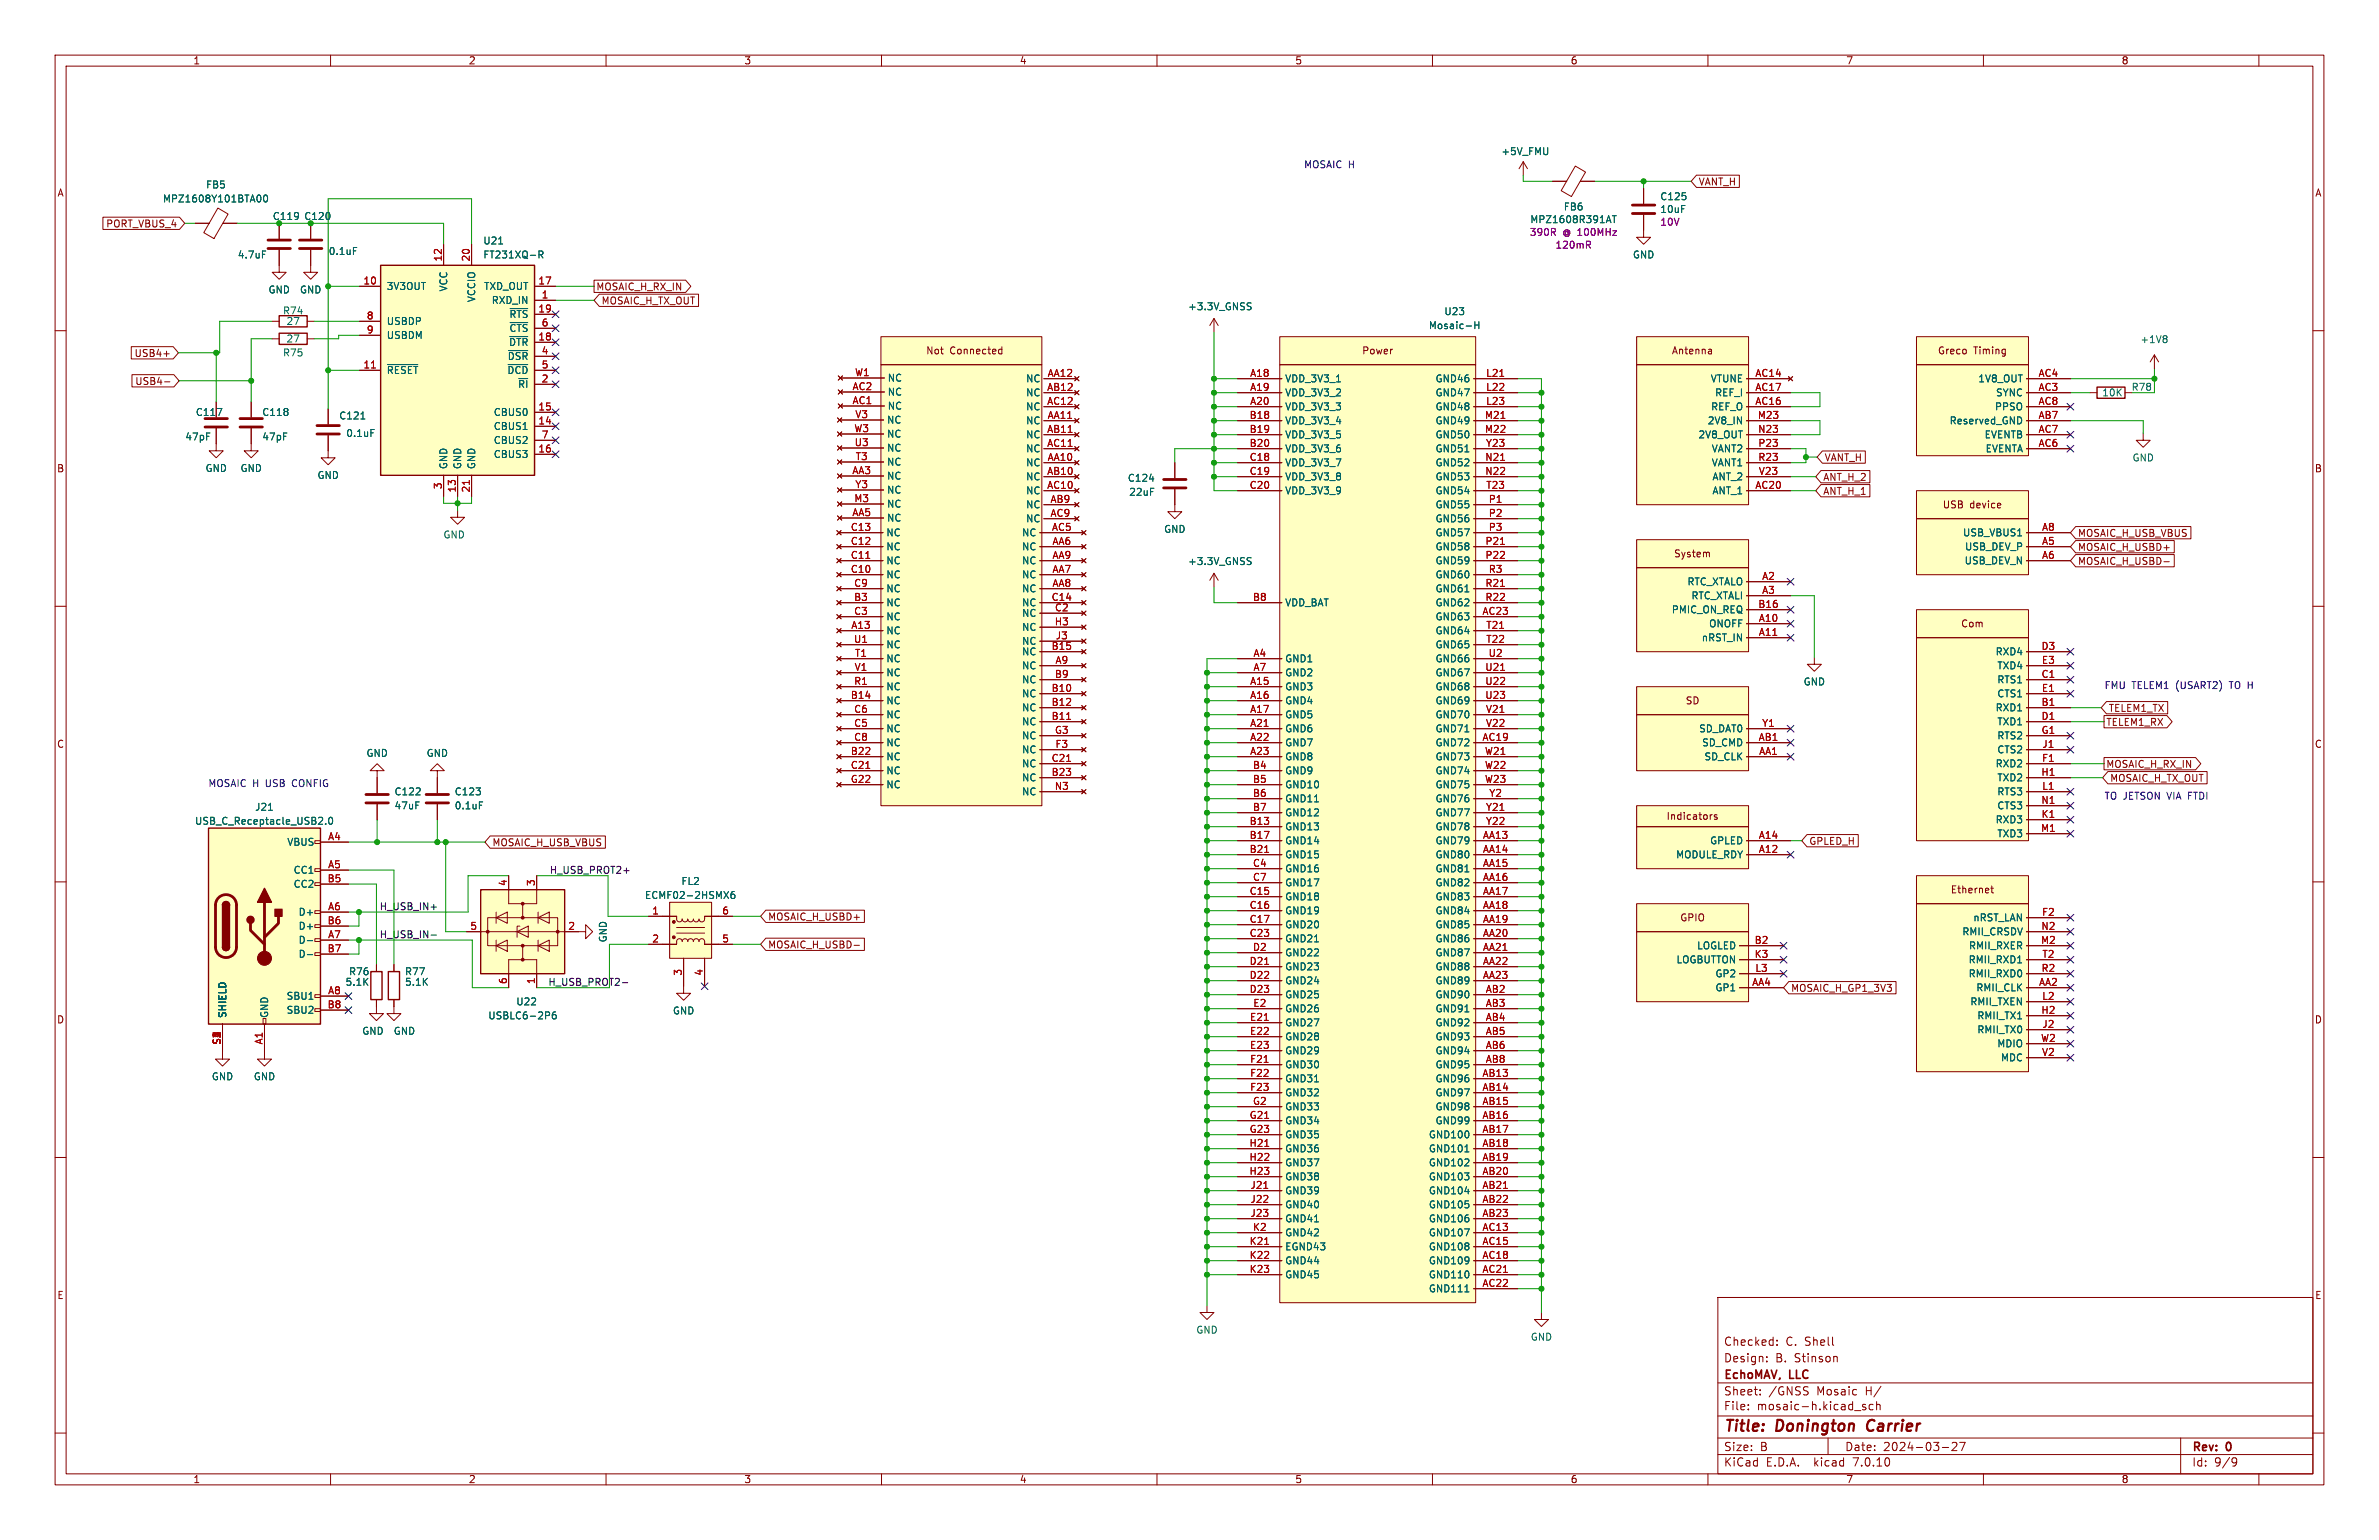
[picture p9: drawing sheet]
<svg xmlns="http://www.w3.org/2000/svg" width="432mm" height="279mm" viewBox="0 0 432 279" stroke-linecap="round" stroke-linejoin="round" font-family="sans-serif">
<defs><g id="words">
<g font-size="2.8" fill="#840000">
<text x="312.8" y="260.3">Title:</text>
<text x="322.5" y="260.3">Donington</text>
<text x="339.7" y="260.3">Carrier</text>
</g>
<g font-size="2.1" fill="#840000">
<text x="312.8" y="244.4">Checked:</text>
<text x="324.1" y="244.4">C. Shell</text>
<text x="312.8" y="250.6">EchoMAV,</text>
<text x="312.8" y="247.4">Design:</text>
<text x="322.2" y="247.4">B.</text>
<text x="324.9" y="250.6">LLC</text>
<text x="325.8" y="247.4">Stinson</text>
<text x="312.8" y="256.1">File:</text>
<text x="312.8" y="253.4">Sheet:</text>
<text x="318.9" y="256.1">mosaic-h.kicad_sch</text>
<text x="321" y="253.4">/GNSS</text>
<text x="329.8" y="253.4">Mosaic</text>
<text x="338.8" y="253.4">H/</text>
<text x="312.8" y="263.5">Size:</text>
<text x="319.5" y="263.5">B</text>
<text x="334.8" y="263.5">Date:</text>
<text x="341.8" y="263.5">2024-03-27</text>
<text x="397.8" y="263.7">Rev:</text>
<text x="404.2" y="263.7">0</text>
<text x="312.8" y="266.3">KiCad</text>
<text x="320.5" y="266.3">E.D.A.</text>
<text x="329.4" y="266.3">kicad</text>
<text x="336.6" y="266.3">7.0.10</text>
<text x="397.8" y="266.3">Id:</text>
<text x="401.9" y="266.3">9/9</text>
</g>
<g font-size="1.8" fill="#840000">
<text x="35" y="11.9">1</text>
<text x="85" y="11.9">2</text>
<text x="135" y="11.9">3</text>
<text x="185" y="11.9">4</text>
<text x="235" y="11.9">5</text>
<text x="285" y="11.9">6</text>
<text x="335" y="11.9">7</text>
<text x="385" y="11.9">8</text>
<text x="10.3" y="35.9">A</text>
<text x="308.2" y="33.8">VANT_H</text>
<text x="420.1" y="35.9">A</text>
<text x="19.2" y="41.5">PORT_VBUS_4</text>
<text x="108.1" y="52.9">MOSAIC_H_RX_IN</text>
<text x="109.1" y="55.4">MOSAIC_H_TX_OUT</text>
<text x="24.3" y="65">USB4+</text>
<text x="168" y="64.5">Not</text>
<text x="172.4" y="64.5">Connected</text>
<text x="247.1" y="64.5">Power</text>
<text x="303.4" y="64.5">Antenna</text>
<text x="351.6" y="64.5">Greco</text>
<text x="358.2" y="64.5">Timing</text>
<text x="24.4" y="70">USB4-</text>
<text x="331.1" y="83.9">VANT_H</text>
<text x="10.3" y="85.9">B</text>
<text x="330.8" y="90">ANT_H_1</text>
<text x="330.8" y="87.4">ANT_H_2</text>
<text x="420.1" y="85.9">B</text>
<text x="352.5" y="92.4">USB</text>
<text x="357.5" y="92.4">device</text>
<text x="303.7" y="101.3">System</text>
<text x="377.1" y="97.6">MOSAIC_H_USB_VBUS</text>
<text x="377.1" y="100.1">MOSAIC_H_USBD+</text>
<text x="377.1" y="102.7">MOSAIC_H_USBD-</text>
<text x="355.8" y="114">Com</text>
<text x="305.9" y="128">SD</text>
<text x="382.2" y="131.9">TELEM1_RX</text>
<text x="382.7" y="129.4">TELEM1_TX</text>
<text x="10.3" y="135.9">C</text>
<text x="420.1" y="135.9">C</text>
<text x="382.2" y="139.5">MOSAIC_H_RX_IN</text>
<text x="382.9" y="142.1">MOSAIC_H_TX_OUT</text>
<text x="302.4" y="149">Indicators</text>
<text x="89.3" y="153.7">MOSAIC_H_USB_VBUS</text>
<text x="328.3" y="153.5">GPLED_H</text>
<text x="139.3" y="167.2">MOSAIC_H_USBD+</text>
<text x="304.9" y="167.4">GPIO</text>
<text x="354" y="162.3">Ethernet</text>
<text x="139.3" y="172.3">MOSAIC_H_USBD-</text>
<text x="10.3" y="185.9">D</text>
<text x="325" y="180.2">MOSAIC_H_GP1_3V3</text>
<text x="420.1" y="185.9">D</text>
<text x="10.3" y="235.9">E</text>
<text x="420.1" y="235.9">E</text>
<text x="35" y="269.3">1</text>
<text x="85" y="269.3">2</text>
<text x="135" y="269.3">3</text>
<text x="185" y="269.3">4</text>
<text x="235" y="269.3">5</text>
<text x="285" y="269.3">6</text>
<text x="335" y="269.3">7</text>
<text x="385" y="269.3">8</text>
</g>
<g font-size="1.8" fill="#006464">
<text x="272.4" y="28.3">+5V_FMU</text>
<text x="37.3" y="34.4">FB5</text>
<text x="29.5" y="36.9">MPZ1608Y101BTA00</text>
<text x="49.4" y="40.1">C119</text>
<text x="55.1" y="40.1">C120</text>
<text x="277.7" y="40.7">MPZ1608R391AT</text>
<text x="283.7" y="38.4">FB6</text>
<text x="301.3" y="36.5">C125</text>
<text x="301.3" y="38.8">10uF</text>
<text x="43.1" y="47.1">4.7uF</text>
<text x="59.6" y="46.5">0.1uF</text>
<text x="87.6" y="44.6">U21</text>
<text x="87.6" y="47.1">FT231XQ-R</text>
<text x="296.3" y="47.1">GND</text>
<text x="48.6" y="53.4">GND</text>
<text x="54.4" y="53.4">GND</text>
<text x="70.1" y="52.8">3V3OUT</text>
<text x="81.4" y="53" transform="rotate(-90 81.4 53)">VCC</text>
<text x="87.8" y="52.8">TXD_OUT</text>
<text x="51.3" y="57.3">R74</text>
<text x="51.9" y="59.2">27</text>
<text x="70.1" y="59.2">USBDP</text>
<text x="86.5" y="54.9" transform="rotate(-90 86.5 54.9)">VCCIO</text>
<text x="89.2" y="55.3">RXD_IN</text>
<text x="92.4" y="57.9">~{RTS}</text>
<text x="215.6" y="56.5">+3.3V_GNSS</text>
<text x="259.2" y="59.9">Mosaic-H</text>
<text x="262.1" y="57.4">U23</text>
<text x="51.3" y="64.9">R75</text>
<text x="51.9" y="62.3">27</text>
<text x="70.1" y="61.7">USBDM</text>
<text x="92.1" y="65.5">~{DSR}</text>
<text x="92.3" y="63">~{DTR}</text>
<text x="92.4" y="60.4">~{CTS}</text>
<text x="388.4" y="62.5">+1V8</text>
<text x="70.1" y="68">~{RESET}</text>
<text x="92" y="68">~{DCD}</text>
<text x="93.9" y="70.6">~{RI}</text>
<text x="161" y="72">NC</text>
<text x="161" y="69.4">NC</text>
<text x="186.1" y="69.6">NC</text>
<text x="233.2" y="69.6">VDD_3V3_1</text>
<text x="260.5" y="69.6">GND46</text>
<text x="310.4" y="69.6">VTUNE</text>
<text x="359" y="69.6">1V8_OUT</text>
<text x="386.8" y="71.1">R78</text>
<text x="35.4" y="75.7">C117</text>
<text x="47.5" y="75.7">C118</text>
<text x="61.5" y="76.3">C121</text>
<text x="89.5" y="75.7">CBUS0</text>
<text x="160.9" y="77.1">NC</text>
<text x="161" y="74.5">NC</text>
<text x="186.1" y="77.2">NC</text>
<text x="186.1" y="72.1">NC</text>
<text x="186.1" y="74.7">NC</text>
<text x="233.2" y="72.1">VDD_3V3_2</text>
<text x="233.2" y="74.7">VDD_3V3_3</text>
<text x="233.2" y="77.2">VDD_3V3_4</text>
<text x="260.5" y="72.1">GND47</text>
<text x="260.5" y="74.7">GND48</text>
<text x="260.5" y="77.2">GND49</text>
<text x="309.9" y="77.2">2V8_IN</text>
<text x="310.5" y="74.7">REF_O</text>
<text x="311.2" y="72.1">REF_I</text>
<text x="353.8" y="77.2">Reserved_GND</text>
<text x="362" y="74.7">PPSO</text>
<text x="362.2" y="72.1">SYNC</text>
<text x="381.5" y="72.1">10K</text>
<text x="33.5" y="80.1">47pF</text>
<text x="47.5" y="80.1">47pF</text>
<text x="62.7" y="79.5">0.1uF</text>
<text x="89.5" y="78.2">CBUS1</text>
<text x="89.5" y="83.3">CBUS3</text>
<text x="89.5" y="80.7">CBUS2</text>
<text x="160.9" y="82.1">NC</text>
<text x="160.9" y="79.6">NC</text>
<text x="186.1" y="79.7">NC</text>
<text x="186.1" y="82.3">NC</text>
<text x="233.2" y="79.7">VDD_3V3_5</text>
<text x="233.2" y="82.3">VDD_3V3_6</text>
<text x="260.5" y="79.7">GND50</text>
<text x="260.5" y="82.3">GND51</text>
<text x="308.2" y="79.7">2V8_OUT</text>
<text x="310.6" y="82.3">VANT2</text>
<text x="360.1" y="79.7">EVENTB</text>
<text x="360.3" y="82.3">EVENTA</text>
<text x="387" y="83.9">GND</text>
<text x="37.2" y="85.8">GND</text>
<text x="43.6" y="85.8">GND</text>
<text x="57.5" y="87.1">GND</text>
<text x="81.4" y="85.2" transform="rotate(-90 81.4 85.2)">GND</text>
<text x="83.9" y="85.2" transform="rotate(-90 83.9 85.2)">GND</text>
<text x="86.5" y="85.2" transform="rotate(-90 86.5 85.2)">GND</text>
<text x="160.9" y="87.2">NC</text>
<text x="160.9" y="84.7">NC</text>
<text x="160.9" y="89.8">NC</text>
<text x="186.1" y="84.8">NC</text>
<text x="186.1" y="87.4">NC</text>
<text x="186.1" y="89.9">NC</text>
<text x="204.6" y="87.6">C124</text>
<text x="233.2" y="84.8">VDD_3V3_7</text>
<text x="233.2" y="87.4">VDD_3V3_8</text>
<text x="233.2" y="89.9">VDD_3V3_9</text>
<text x="260.5" y="84.8">GND52</text>
<text x="260.5" y="87.4">GND53</text>
<text x="260.5" y="89.9">GND54</text>
<text x="310.6" y="84.8">VANT1</text>
<text x="310.7" y="89.9">ANT_1</text>
<text x="310.7" y="87.4">ANT_2</text>
<text x="160.9" y="94.8">NC</text>
<text x="160.9" y="92.3">NC</text>
<text x="186.1" y="92.4">NC</text>
<text x="186.1" y="95">NC</text>
<text x="204.9" y="90.1">22uF</text>
<text x="260.5" y="92.4">GND55</text>
<text x="260.5" y="95">GND56</text>
<text x="80.4" y="97.9">GND</text>
<text x="160.8" y="100.1">NC</text>
<text x="160.8" y="97.5">NC</text>
<text x="185.4" y="100.1">NC</text>
<text x="185.4" y="97.5">NC</text>
<text x="211.2" y="96.9">GND</text>
<text x="260.5" y="100.1">GND58</text>
<text x="260.5" y="97.5">GND57</text>
<text x="356.2" y="97.5">USB_VBUS1</text>
<text x="356.6" y="100.1">USB_DEV_P</text>
<text x="160.8" y="105.1">NC</text>
<text x="160.8" y="102.6">NC</text>
<text x="160.8" y="107.7">NC</text>
<text x="185.4" y="105.1">NC</text>
<text x="185.4" y="107.7">NC</text>
<text x="185.4" y="102.6">NC</text>
<text x="215.6" y="102.7">+3.3V_GNSS</text>
<text x="260.5" y="102.6">GND59</text>
<text x="260.5" y="107.7">GND61</text>
<text x="260.5" y="105.1">GND60</text>
<text x="306.2" y="106.4">RTC_XTALO</text>
<text x="356.5" y="102.6">USB_DEV_N</text>
<text x="160.8" y="110.2">NC</text>
<text x="160.8" y="112.8">NC</text>
<text x="185.4" y="110.2">NC</text>
<text x="185.4" y="112.1">NC</text>
<text x="233.2" y="110.2">VDD_BAT</text>
<text x="260.5" y="112.8">GND63</text>
<text x="260.5" y="110.2">GND62</text>
<text x="303.3" y="111.5">PMIC_ON_REQ</text>
<text x="306.9" y="108.9">RTC_XTALI</text>
<text x="160.8" y="115.3">NC</text>
<text x="160.8" y="117.8">NC</text>
<text x="185.4" y="119.1">NC</text>
<text x="185.4" y="114.7">NC</text>
<text x="185.4" y="117.2">NC</text>
<text x="260.5" y="115.3">GND64</text>
<text x="260.5" y="117.8">GND65</text>
<text x="308.8" y="116.6">nRST_IN</text>
<text x="310.1" y="114">ONOFF</text>
<text x="362.1" y="119.1">RXD4</text>
<text x="160.8" y="125.5">NC</text>
<text x="160.8" y="120.4">NC</text>
<text x="160.8" y="122.9">NC</text>
<text x="185.4" y="121.6">NC</text>
<text x="185.4" y="124.2">NC</text>
<text x="233.2" y="125.5">GND3</text>
<text x="233.2" y="120.4">GND1</text>
<text x="233.2" y="122.9">GND2</text>
<text x="260.5" y="120.4">GND66</text>
<text x="260.5" y="122.9">GND67</text>
<text x="260.5" y="125.5">GND68</text>
<text x="327.3" y="124.6">GND</text>
<text x="362.4" y="124.2">RTS1</text>
<text x="362.4" y="121.6">TXD4</text>
<text x="160.8" y="128">NC</text>
<text x="160.8" y="130.5">NC</text>
<text x="185.4" y="126.7">NC</text>
<text x="185.4" y="131.8">NC</text>
<text x="185.4" y="129.3">NC</text>
<text x="233.2" y="128">GND4</text>
<text x="233.2" y="130.5">GND5</text>
<text x="260.5" y="128">GND69</text>
<text x="260.5" y="130.5">GND70</text>
<text x="362.1" y="129.3">RXD1</text>
<text x="362.4" y="131.8">TXD1</text>
<text x="362.4" y="126.7">CTS1</text>
<text x="66.4" y="137.5">GND</text>
<text x="77.3" y="137.5">GND</text>
<text x="160.8" y="133.1">NC</text>
<text x="160.8" y="135.6">NC</text>
<text x="185.4" y="136.9">NC</text>
<text x="185.4" y="134.3">NC</text>
<text x="233.2" y="133.1">GND6</text>
<text x="233.2" y="135.6">GND7</text>
<text x="260.5" y="135.6">GND72</text>
<text x="260.5" y="133.1">GND71</text>
<text x="308.3" y="133.1">SD_DAT0</text>
<text x="308.8" y="135.6">SD_CMD</text>
<text x="362.4" y="134.3">RTS2</text>
<text x="362.4" y="136.9">CTS2</text>
<text x="160.8" y="138.2">NC</text>
<text x="160.8" y="140.7">NC</text>
<text x="160.8" y="143.2">NC</text>
<text x="185.4" y="142">NC</text>
<text x="185.4" y="139.4">NC</text>
<text x="233.2" y="138.2">GND8</text>
<text x="233.2" y="140.7">GND9</text>
<text x="233.2" y="143.2">GND10</text>
<text x="260.5" y="138.2">GND73</text>
<text x="260.5" y="140.7">GND74</text>
<text x="260.5" y="143.2">GND75</text>
<text x="309.3" y="138.2">SD_CLK</text>
<text x="362.1" y="139.4">RXD2</text>
<text x="362.4" y="142">TXD2</text>
<text x="35.3" y="149.8">USB_C_Receptacle_USB2.0</text>
<text x="46.2" y="147.3">J21</text>
<text x="71.5" y="144.5">C122</text>
<text x="71.5" y="147">47uF</text>
<text x="82.4" y="144.5">C123</text>
<text x="82.4" y="147">0.1uF</text>
<text x="185.4" y="144.5">NC</text>
<text x="233.2" y="145.8">GND11</text>
<text x="233.2" y="148.3">GND12</text>
<text x="260.5" y="145.8">GND76</text>
<text x="260.5" y="148.3">GND77</text>
<text x="362.1" y="149.6">RXD3</text>
<text x="362.4" y="144.5">RTS3</text>
<text x="362.4" y="147">CTS3</text>
<text x="52" y="153.6">VBUS</text>
<text x="233.2" y="150.9">GND13</text>
<text x="233.2" y="153.4">GND14</text>
<text x="233.2" y="155.9">GND15</text>
<text x="260.5" y="153.4">GND79</text>
<text x="260.5" y="155.9">GND80</text>
<text x="260.5" y="150.9">GND78</text>
<text x="304.1" y="155.9">MODULE_RDY</text>
<text x="310.3" y="153.4">GPLED</text>
<text x="362.4" y="152.1">TXD3</text>
<text x="53.2" y="158.7">CC1</text>
<text x="53.2" y="161.3">CC2</text>
<text x="123.6" y="160.8">FL2</text>
<text x="233.2" y="158.5">GND16</text>
<text x="233.2" y="161">GND17</text>
<text x="260.5" y="158.5">GND81</text>
<text x="260.5" y="161">GND82</text>
<text x="54.1" y="166.3">D+</text>
<text x="117" y="163.3">ECMF02-2HSMX6</text>
<text x="233.2" y="163.6">GND18</text>
<text x="233.2" y="166.1">GND19</text>
<text x="260.5" y="163.6">GND83</text>
<text x="260.5" y="166.1">GND84</text>
<text x="358.1" y="167.4">nRST_LAN</text>
<text x="54.1" y="171.4">D-</text>
<text x="54.1" y="168.9">D+</text>
<text x="54.1" y="174">D-</text>
<text x="110.3" y="171.1" transform="rotate(-90 110.3 171.1)">GND</text>
<text x="233.2" y="168.6">GND20</text>
<text x="233.2" y="171.2">GND21</text>
<text x="233.2" y="173.7">GND22</text>
<text x="260.5" y="168.6">GND85</text>
<text x="260.5" y="171.2">GND86</text>
<text x="260.5" y="173.7">GND87</text>
<text x="307.9" y="172.4">LOGLED</text>
<text x="356.1" y="169.9">RMII_CRSDV</text>
<text x="357.3" y="172.4">RMII_RXER</text>
<text x="62.6" y="179">5.1K</text>
<text x="63.3" y="177.1">R76</text>
<text x="73.4" y="177.1">R77</text>
<text x="73.4" y="179">5.1K</text>
<text x="233.2" y="176.3">GND23</text>
<text x="233.2" y="178.8">GND24</text>
<text x="260.5" y="176.3">GND88</text>
<text x="260.5" y="178.8">GND89</text>
<text x="304.2" y="175">LOGBUTTON</text>
<text x="311.3" y="177.5">GP2</text>
<text x="357.2" y="177.5">RMII_RXD0</text>
<text x="357.2" y="175">RMII_RXD1</text>
<text x="41.2" y="184.8" transform="rotate(-90 41.2 184.8)">SHIELD</text>
<text x="48.9" y="184.8" transform="rotate(-90 48.9 184.8)">GND</text>
<text x="51.9" y="181.6">SBU1</text>
<text x="51.9" y="184.1">SBU2</text>
<text x="88.5" y="185.1">USBLC6-2P6</text>
<text x="93.6" y="182.6">U22</text>
<text x="122" y="184.3">GND</text>
<text x="233.2" y="181.3">GND25</text>
<text x="233.2" y="183.9">GND26</text>
<text x="260.5" y="181.3">GND90</text>
<text x="260.5" y="183.9">GND91</text>
<text x="311.3" y="180.1">GP1</text>
<text x="357.5" y="182.6">RMII_TXEN</text>
<text x="358.6" y="180.1">RMII_CLK</text>
<text x="358.8" y="185.1">RMII_TX1</text>
<text x="65.7" y="187.9">GND</text>
<text x="71.4" y="187.9">GND</text>
<text x="233.2" y="186.4">GND27</text>
<text x="233.2" y="189">GND28</text>
<text x="233.2" y="191.5">GND29</text>
<text x="260.5" y="186.4">GND92</text>
<text x="260.5" y="189">GND93</text>
<text x="260.5" y="191.5">GND94</text>
<text x="358.8" y="187.7">RMII_TX0</text>
<text x="362.4" y="190.2">MDIO</text>
<text x="38.3" y="196.2">GND</text>
<text x="46" y="196.2">GND</text>
<text x="233.2" y="194">GND30</text>
<text x="233.2" y="196.6">GND31</text>
<text x="260.5" y="196.6">GND96</text>
<text x="260.5" y="194">GND95</text>
<text x="363.1" y="192.8">MDC</text>
<text x="233.2" y="199.1">GND32</text>
<text x="233.2" y="201.7">GND33</text>
<text x="260.5" y="199.1">GND97</text>
<text x="260.5" y="201.7">GND98</text>
<text x="233.2" y="204.2">GND34</text>
<text x="233.2" y="206.7">GND35</text>
<text x="233.2" y="209.3">GND36</text>
<text x="259.3" y="206.7">GND100</text>
<text x="259.3" y="209.3">GND101</text>
<text x="260.5" y="204.2">GND99</text>
<text x="233.2" y="211.8">GND37</text>
<text x="233.2" y="214.4">GND38</text>
<text x="259.3" y="211.8">GND102</text>
<text x="259.3" y="214.4">GND103</text>
<text x="233.2" y="216.9">GND39</text>
<text x="233.2" y="219.4">GND40</text>
<text x="233.2" y="222">GND41</text>
<text x="259.3" y="216.9">GND104</text>
<text x="259.3" y="219.4">GND105</text>
<text x="259.3" y="222">GND106</text>
<text x="233.2" y="224.5">GND42</text>
<text x="233.2" y="227.1">EGND43</text>
<text x="259.3" y="224.5">GND107</text>
<text x="259.3" y="227.1">GND108</text>
<text x="233.2" y="229.6">GND44</text>
<text x="233.2" y="232.1">GND45</text>
<text x="259.3" y="229.6">GND109</text>
<text x="259.3" y="232.1">GND110</text>
<text x="259.3" y="234.7">GND111</text>
<text x="217" y="242.2">GND</text>
<text x="277.7" y="243.4">GND</text>
</g>
<g font-size="1.8" fill="#0000c2">
<text x="236.6" y="30.6">MOSAIC H</text>
<text x="381.9" y="125.1">FMU TELEM1</text>
<text x="395.1" y="125.1">(USART2)</text>
<text x="405" y="125.1">TO H</text>
<text x="37.7" y="142.9">MOSAIC H USB</text>
<text x="53.3" y="142.9">CONFIG</text>
<text x="381.9" y="145.2">TO JETSON VIA FTDI</text>
</g>
<g font-size="1.8" fill="#840084">
<text x="301.3" y="41.1">10V</text>
<text x="277.6" y="43">390R</text>
<text x="282.2" y="45.3">120mR</text>
<text x="283.6" y="43">@ 100MHz</text>
</g>
<g font-size="1.8" fill="#a90000">
<text x="80.3" y="47.5" transform="rotate(-90 80.3 47.5)">12</text>
<text x="85.3" y="47.5" transform="rotate(-90 85.3 47.5)">20</text>
<text x="65.9" y="51.7">10</text>
<text x="97.6" y="51.7">17</text>
<text x="66.5" y="58">8</text>
<text x="97.6" y="56.8">19</text>
<text x="98.2" y="54.2">1</text>
<text x="98.2" y="59.3">6</text>
<text x="66.5" y="60.6">9</text>
<text x="97.6" y="61.8">18</text>
<text x="98.2" y="64.4">4</text>
<text x="65.9" y="66.9">11</text>
<text x="98.2" y="69.5">2</text>
<text x="98.2" y="66.9">5</text>
<text x="154.6" y="70.9">AC2</text>
<text x="155.1" y="68.3">W1</text>
<text x="190" y="71">AB12</text>
<text x="190.1" y="68.5">AA12</text>
<text x="226.8" y="68.5">A18</text>
<text x="226.8" y="71">A19</text>
<text x="269.6" y="68.5">L21</text>
<text x="269.6" y="71">L22</text>
<text x="318.5" y="68.5">AC14</text>
<text x="318.5" y="71">AC17</text>
<text x="369.9" y="71">AC3</text>
<text x="369.9" y="68.5">AC4</text>
<text x="97.6" y="77.1">14</text>
<text x="97.6" y="74.5">15</text>
<text x="154.6" y="73.4">AC1</text>
<text x="155.1" y="75.9">V3</text>
<text x="190" y="73.5">AC12</text>
<text x="190.1" y="76.1">AA11</text>
<text x="226.7" y="76.1">B18</text>
<text x="226.8" y="73.5">A20</text>
<text x="269.4" y="76.1">M21</text>
<text x="269.6" y="73.5">L23</text>
<text x="318.5" y="73.5">AC16</text>
<text x="319" y="76.1">M23</text>
<text x="369.9" y="76.1">AB7</text>
<text x="369.9" y="73.5">AC8</text>
<text x="97.6" y="82.2">16</text>
<text x="98.2" y="79.6">7</text>
<text x="155" y="78.5">W3</text>
<text x="155" y="81">U3</text>
<text x="155.2" y="83.6">T3</text>
<text x="190" y="78.6">AB11</text>
<text x="190" y="81.2">AC11</text>
<text x="190.1" y="83.7">AA10</text>
<text x="226.7" y="78.6">B19</text>
<text x="226.7" y="81.2">B20</text>
<text x="226.7" y="83.7">C18</text>
<text x="269.4" y="78.6">M22</text>
<text x="269.5" y="83.7">N21</text>
<text x="269.6" y="81.2">Y23</text>
<text x="319" y="78.6">N23</text>
<text x="319" y="81.2">P23</text>
<text x="319" y="83.7">R23</text>
<text x="369.9" y="81.2">AC6</text>
<text x="369.9" y="78.6">AC7</text>
<text x="80.3" y="88.8" transform="rotate(-90 80.3 88.8)">3</text>
<text x="82.8" y="89.4" transform="rotate(-90 82.8 89.4)">13</text>
<text x="85.3" y="89.4" transform="rotate(-90 85.3 89.4)">21</text>
<text x="154.6" y="86.1">AA3</text>
<text x="155.1" y="88.6">Y3</text>
<text x="190" y="86.2">AB10</text>
<text x="190" y="88.8">AC10</text>
<text x="226.7" y="86.2">C19</text>
<text x="226.7" y="88.8">C20</text>
<text x="269.5" y="86.2">N22</text>
<text x="269.7" y="88.8">T23</text>
<text x="318.5" y="88.8">AC20</text>
<text x="319.1" y="86.2">V23</text>
<text x="154.6" y="93.7">AA5</text>
<text x="155" y="91.2">M3</text>
<text x="190.6" y="91.3">AB9</text>
<text x="190.6" y="93.9">AC9</text>
<text x="270.1" y="91.3">P1</text>
<text x="270.1" y="93.9">P2</text>
<text x="154.3" y="101.5">C11</text>
<text x="154.3" y="98.9">C12</text>
<text x="154.3" y="96.4">C13</text>
<text x="190.8" y="96.4">AC5</text>
<text x="190.9" y="98.9">AA6</text>
<text x="190.9" y="101.5">AA9</text>
<text x="269.5" y="98.9">P21</text>
<text x="269.5" y="101.5">P22</text>
<text x="270.1" y="96.4">P3</text>
<text x="370.5" y="98.9">A5</text>
<text x="370.5" y="101.5">A6</text>
<text x="370.5" y="96.4">A8</text>
<text x="154.3" y="104">C10</text>
<text x="154.9" y="106.6">C9</text>
<text x="190.9" y="104">AA7</text>
<text x="190.9" y="106.6">AA8</text>
<text x="269.5" y="106.6">R21</text>
<text x="270.1" y="104">R3</text>
<text x="319.7" y="105.3">A2</text>
<text x="319.7" y="107.8">A3</text>
<text x="154.9" y="109.1">B3</text>
<text x="154.9" y="111.6">C3</text>
<text x="190.8" y="109.1">C14</text>
<text x="191.4" y="113.5">H3</text>
<text x="191.4" y="111">C2</text>
<text x="227.3" y="109.1">B8</text>
<text x="269" y="111.6">AC23</text>
<text x="269.5" y="109.1">R22</text>
<text x="319" y="110.4">B16</text>
<text x="319.1" y="112.9">A10</text>
<text x="154.4" y="114.2">A13</text>
<text x="154.9" y="116.7">U1</text>
<text x="155.1" y="119.3">T1</text>
<text x="190.8" y="118">B15</text>
<text x="191.5" y="116.1">J3</text>
<text x="227.4" y="119.3">A4</text>
<text x="269.7" y="114.2">T21</text>
<text x="269.7" y="116.7">T22</text>
<text x="270.1" y="119.3">U2</text>
<text x="319.1" y="115.4">A11</text>
<text x="370.5" y="118">D3</text>
<text x="154.9" y="124.3">R1</text>
<text x="155" y="121.8">V1</text>
<text x="190.8" y="125.6">B10</text>
<text x="191.4" y="123.1">B9</text>
<text x="191.5" y="120.5">A9</text>
<text x="226.8" y="124.3">A15</text>
<text x="227.4" y="121.8">A7</text>
<text x="269.5" y="121.8">U21</text>
<text x="269.5" y="124.3">U22</text>
<text x="370.5" y="123.1">C1</text>
<text x="370.5" y="125.6">E1</text>
<text x="370.5" y="120.5">E3</text>
<text x="154.3" y="126.9">B14</text>
<text x="154.9" y="132">C5</text>
<text x="154.9" y="129.4">C6</text>
<text x="190.8" y="130.7">B11</text>
<text x="190.8" y="128.1">B12</text>
<text x="226.8" y="126.9">A16</text>
<text x="226.8" y="129.4">A17</text>
<text x="226.8" y="132">A21</text>
<text x="269.5" y="126.9">U23</text>
<text x="269.6" y="129.4">V21</text>
<text x="269.6" y="132">V22</text>
<text x="319.7" y="132">Y1</text>
<text x="370.5" y="128.1">B1</text>
<text x="370.5" y="130.7">D1</text>
<text x="154.3" y="137">B22</text>
<text x="154.9" y="134.5">C8</text>
<text x="191.4" y="133.2">G3</text>
<text x="191.5" y="135.8">F3</text>
<text x="226.8" y="134.5">A22</text>
<text x="226.8" y="137">A23</text>
<text x="269" y="134.5">AC19</text>
<text x="269.4" y="137">W21</text>
<text x="319.1" y="134.5">AB1</text>
<text x="319.2" y="137">AA1</text>
<text x="370.5" y="133.2">G1</text>
<text x="370.6" y="135.8">J1</text>
<text x="154.3" y="139.6">C21</text>
<text x="154.3" y="142.1">G22</text>
<text x="190.8" y="140.8">B23</text>
<text x="190.8" y="138.3">C21</text>
<text x="191.4" y="143.4">N3</text>
<text x="227.3" y="139.6">B4</text>
<text x="227.3" y="142.1">B5</text>
<text x="269.4" y="139.6">W22</text>
<text x="269.4" y="142.1">W23</text>
<text x="370.4" y="140.8">H1</text>
<text x="370.5" y="138.3">F1</text>
<text x="370.6" y="143.4">L1</text>
<text x="226.7" y="149.7">B13</text>
<text x="227.3" y="144.7">B6</text>
<text x="227.3" y="147.2">B7</text>
<text x="269.6" y="147.2">Y21</text>
<text x="269.6" y="149.7">Y22</text>
<text x="270.2" y="144.7">Y2</text>
<text x="370.4" y="145.9">N1</text>
<text x="370.5" y="148.5">K1</text>
<text x="59.5" y="152.5">A4</text>
<text x="226.7" y="152.3">B17</text>
<text x="226.7" y="154.8">B21</text>
<text x="269.1" y="152.3">AA13</text>
<text x="269.1" y="154.8">AA14</text>
<text x="319.1" y="154.8">A12</text>
<text x="319.1" y="152.3">A14</text>
<text x="370.4" y="151">M1</text>
<text x="59.4" y="160.1">B5</text>
<text x="59.5" y="157.6">A5</text>
<text x="92.1" y="160.9" transform="rotate(-90 92.1 160.9)">4</text>
<text x="97.2" y="160.9" transform="rotate(-90 97.2 160.9)">3</text>
<text x="227.3" y="157.4">C4</text>
<text x="227.3" y="159.9">C7</text>
<text x="269.1" y="157.4">AA15</text>
<text x="269.1" y="159.9">AA16</text>
<text x="59.4" y="167.8">B6</text>
<text x="59.5" y="165.2">A6</text>
<text x="118.3" y="166">1</text>
<text x="131" y="166">6</text>
<text x="226.7" y="162.4">C15</text>
<text x="226.7" y="165">C16</text>
<text x="226.7" y="167.5">C17</text>
<text x="269.1" y="162.4">AA17</text>
<text x="269.1" y="165">AA18</text>
<text x="269.1" y="167.5">AA19</text>
<text x="370.5" y="166.2">F2</text>
<text x="59.4" y="172.8">B7</text>
<text x="59.5" y="170.3">A7</text>
<text x="85.3" y="168.8">5</text>
<text x="103.1" y="168.8">2</text>
<text x="118.3" y="171.1">2</text>
<text x="131" y="171.1">5</text>
<text x="226.7" y="170.1">C23</text>
<text x="227.3" y="172.6">D2</text>
<text x="269.1" y="170.1">AA20</text>
<text x="269.1" y="172.6">AA21</text>
<text x="318.4" y="171.3">B2</text>
<text x="318.4" y="173.9">K3</text>
<text x="370.4" y="171.3">M2</text>
<text x="370.4" y="168.8">N2</text>
<text x="370.6" y="173.9">T2</text>
<text x="92.1" y="178.6" transform="rotate(-90 92.1 178.6)">6</text>
<text x="97.2" y="178.6" transform="rotate(-90 97.2 178.6)">1</text>
<text x="123.8" y="177.1" transform="rotate(-90 123.8 177.1)">3</text>
<text x="127.6" y="177.1" transform="rotate(-90 127.6 177.1)">4</text>
<text x="226.7" y="175.1">D21</text>
<text x="226.7" y="177.7">D22</text>
<text x="269.1" y="175.1">AA22</text>
<text x="269.1" y="177.7">AA23</text>
<text x="317.9" y="178.9">AA4</text>
<text x="318.5" y="176.4">L3</text>
<text x="370" y="178.9">AA2</text>
<text x="370.5" y="176.4">R2</text>
<text x="59.4" y="183">B8</text>
<text x="59.5" y="180.5">A8</text>
<text x="226.7" y="180.2">D23</text>
<text x="226.8" y="185.3">E21</text>
<text x="227.4" y="182.8">E2</text>
<text x="269.6" y="180.2">AB2</text>
<text x="269.6" y="182.8">AB3</text>
<text x="269.6" y="185.3">AB4</text>
<text x="370.4" y="184">H2</text>
<text x="370.6" y="181.5">L2</text>
<text x="40.1" y="189.7" transform="rotate(-90 40.1 189.7)">S1</text>
<text x="40.1" y="188.5" transform="rotate(-90 40.1 188.5)">2</text>
<text x="47.8" y="189.6" transform="rotate(-90 47.8 189.6)">A1</text>
<text x="226.8" y="187.8">E22</text>
<text x="226.8" y="190.4">E23</text>
<text x="269.6" y="187.8">AB5</text>
<text x="269.6" y="190.4">AB6</text>
<text x="370.4" y="189.1">W2</text>
<text x="370.5" y="191.6">V2</text>
<text x="370.6" y="186.6">J2</text>
<text x="226.8" y="192.9">F21</text>
<text x="226.8" y="195.5">F22</text>
<text x="226.8" y="198">F23</text>
<text x="269" y="195.5">AB13</text>
<text x="269" y="198">AB14</text>
<text x="269.6" y="192.9">AB8</text>
<text x="226.7" y="203.1">G21</text>
<text x="227.3" y="200.5">G2</text>
<text x="269" y="200.5">AB15</text>
<text x="269" y="203.1">AB16</text>
<text x="226.7" y="208.2">H21</text>
<text x="226.7" y="205.6">G23</text>
<text x="269" y="205.6">AB17</text>
<text x="269" y="208.2">AB18</text>
<text x="226.7" y="210.7">H22</text>
<text x="226.7" y="213.2">H23</text>
<text x="226.9" y="215.8">J21</text>
<text x="269" y="210.7">AB19</text>
<text x="269" y="213.2">AB20</text>
<text x="269" y="215.8">AB21</text>
<text x="226.9" y="218.3">J22</text>
<text x="226.9" y="220.9">J23</text>
<text x="269" y="218.3">AB22</text>
<text x="269" y="220.9">AB23</text>
<text x="226.7" y="225.9">K21</text>
<text x="227.3" y="223.4">K2</text>
<text x="269" y="223.4">AC13</text>
<text x="269" y="225.9">AC15</text>
<text x="226.7" y="228.5">K22</text>
<text x="226.7" y="231">K23</text>
<text x="269" y="228.5">AC18</text>
<text x="269" y="231">AC21</text>
<text x="269" y="233.6">AC22</text>
</g>
<g font-size="1.8" fill="#0f0f0f">
<text x="99.7" y="158.6">H_USB_PROT2+</text>
<text x="68.8" y="165.2">H_USB_IN+</text>
<text x="68.8" y="170.3">H_USB_IN-</text>
<text x="99.4" y="178.9">H_USB_PROT2-</text>
</g>
</g></defs>
<g fill="none" stroke="#840000" stroke-width=".18">
<path d="M10 10h411.8v259.4h-411.8zM12 12h407.8v255.4h-407.8zM60 10v2M110 10v2M160 10v2M210 10v2M260 10v2M310 10v2M360 10v2M410 10v2M18.7 39.4h13.9l.9 1.1-.9 1.1h-13.9zM39.5 37.7l1.9 1.1-2.6 4.5-1.8-1.1z"/>
<path d="M276.5 29.3l-.8 1.3M276.5 29.3v2.6M276.5 29.3l.7 1.3M281.8 32.9h2.6M285.9 30.1l1.9 1.1-2.6 4.5-1.8-1.1zM286.8 32.9h2.6M298.3 39v4.1h1.3l-1.3 1.2-1.2-1.2h1.2M298.3 34.2v2.8M307.9 31.8h7.8v2.2h-7.8l-.9-1.1zM10 60h2M35.4 40.5h2.6M40.5 40.5h2.6"/>
<path d="M49.4 58.3h1.3M50.7 45.3v4.1h1.2l-1.2 1.3-1.3-1.3h1.3M50.7 40.5v2.8M55.8 58.3h1.2M56.4 45.3v4.1h1.3l-1.3 1.3-1.3-1.3h1.3M56.4 40.5v2.8M65.3 58.3h3.8M65.3 51.9h3.8M80.5 44.3v3.8M85.6 44.3v3.8M97 54.5h3.8M97 51.9h3.8"/>
<path d="M97 57h3.8M97 59.6h3.8M107.8 50.8h16.6l1 1.1-1 1.2h-16.6zM108.8 53.4h18v2.2h-18l-1-1.1zM220.3 57.8l-.7 1.3M220.3 57.8v2.5M220.3 57.8l.8 1.3M419.8 60h2M23.8 62.9h7.6l1 1.1-1 1.1h-7.6zM24 68h7.6l.9 1.1-.9 1.1h-7.6zM29.7 64.2h1M29.9 69.3h.9"/>
<path d="M39.2 77.7v4.1h1.3l-1.3 1.3-1.2-1.3h1.2M39.2 72.9v2.8M45.6 77.7v4.1h1.3l-1.3 1.3-1.3-1.3h1.3M45.6 72.9v2.8M49.4 61.5h1.3M55.8 61.5h1.2M59.6 79v4.1h1.2l-1.2 1.2-1.3-1.2h1.3M59.6 74.2v2.8M65.3 67.2h3.8M65.3 60.8h3.8M97 67.2h3.8M97 77.3h3.8"/>
<path d="M97 74.8h3.8M97 62.1h3.8M97 69.7h3.8M97 64.6h3.8M97 79.9h3.8M152 75.8l.8 .8M152 78.4l.8 .7M152.1 73.3l.8 .7M152.1 70.7l.8 .8M152.1 68.2l.8 .8M152.4 76.2h8M152.4 78.7h8"/>
<path d="M152.5 73.7h8M152.5 71.1h8M152.5 68.6h8M152.8 75.8l-.8 .8M152.8 78.4l-.8 .7M152.9 73.3l-.8 .7M152.9 70.7l-.8 .8M152.9 68.2l-.8 .8M159.9 61.1h29.2v5.1h-29.2zM159.9 66.2h29.2v80h-29.2zM181.4 64.1h.4M181.4 63.4h.4"/>
<path d="M181.8 62.9v1.3M189.5 68.7h6M189.5 71.2h6M189.5 73.8h6M189.5 76.3h6M189.5 78.9h6M195.1 75.9l.7 .8M195.1 68.3l.7 .8M195.1 78.5l.7 .7M195.1 70.9l.7 .7M195.1 73.4l.7 .8M195.8 70.9l-.7 .7"/>
<path d="M195.8 75.9l-.7 .8M195.8 68.3l-.7 .8M195.8 78.5l-.7 .7M195.8 73.4l-.7 .8M224.7 68.7h8M224.7 71.2h8M224.7 73.8h8M224.7 76.3h8M224.7 78.9h8M232.3 66.2h35.5v170.1h-35.5zM232.3 61.1h35.5v5.1h-35.5zM267.5 68.7h8"/>
<path d="M267.5 71.2h8M267.5 73.8h8M267.5 76.3h8M267.5 78.9h8M297.1 66.2h20.3v25.4h-20.3zM297.1 61.1h20.3v5.1h-20.3zM310.5 63.4l.2 .1v.7M310.7 64.1l-.5 .1M310.7 63.7h-.5M317 68.7h8M317 71.2h8M317 73.8h8"/>
<path d="M317 76.3h8M317 78.9h8M324.6 68.3l.8 .8M325.4 68.3l-.8 .8M347.9 66.2h20.3v16.5h-20.3zM347.9 61.1h20.3v5.1h-20.3zM367.8 68.7h8M367.8 71.2h8M367.8 73.8h8M367.8 76.3h8M367.8 78.9h8M379.3 71.2h1.3"/>
<path d="M385.7 71.2h1.3M389 78.6v1.3h1.3l-1.3 1.3-1.3-1.3h1.3M391 64.4l-.7 1.3M391 64.4v2.5M391 64.4l.8 1.3M80.5 86.2v3.8M83.1 92.6v1.3h1.2l-1.2 1.2-1.3-1.2h1.3M83.1 86.2v3.8M85.6 86.2v3.8M97 82.4h3.8M151.9 98.8l.8 .8M151.9 96.3l.8 .7"/>
<path d="M152 86l.8 .7M152 93.6l.8 .8M152 91.1l.8 .7M152 83.4l.8 .8M152 80.9l.8 .8M152 88.5l.8 .8M152.3 99.2h8M152.3 96.6h8M152.4 86.4h8M152.4 94h8M152.4 91.4h8M152.4 83.8h8"/>
<path d="M152.4 81.3h8M152.4 88.9h8M152.7 98.8l-.8 .8M152.7 96.3l-.8 .7M152.8 86l-.8 .7M152.8 93.6l-.8 .8M152.8 91.1l-.8 .7M152.8 83.4l-.8 .8M152.8 80.9l-.8 .8M152.8 88.5l-.8 .8M188.7 99.2h8M188.7 96.6h8"/>
<path d="M189.5 83.9h6M189.5 86.5h6M189.5 91.6h6M189.5 89h6M189.5 81.4h6M189.5 94.1h6M195.1 83.6l.7 .7M195.1 86.1l.7 .8M195.1 91.2l.7 .7M195.1 88.6l.7 .8M195.1 81l.7 .8M195.1 93.7l.7 .8"/>
<path d="M195.8 83.6l-.7 .7M195.8 86.1l-.7 .8M195.8 91.2l-.7 .7M195.8 88.6l-.7 .8M195.8 81l-.7 .8M195.8 93.7l-.7 .8M196.3 98.8l.8 .8M196.3 96.3l.8 .7M197.1 98.8l-.8 .8M197.1 96.3l-.8 .7M213.2 88.8v4h1.3l-1.3 1.3-1.2-1.3h1.2M213.2 83.9v2.8"/>
<path d="M224.7 83.9h8M224.7 86.5h8M224.7 89h8M224.7 81.4h8M267.5 99.2h8M267.5 96.6h8M267.5 83.9h8M267.5 86.5h8M267.5 91.6h8M267.5 89h8M267.5 81.4h8M267.5 94.1h8"/>
<path d="M297.1 97.9h20.3v5.1h-20.3zM317 83.9h8M317 86.5h8M317 89h8M317 81.4h8M330.5 87.9h8.9v2.2h-8.9l-.9-1.1zM330.5 85.4h8.9v2.2h-8.9l-.9-1.1zM330.8 81.8h7.8v2.2h-7.8l-1-1.1zM347.9 94.1h20.3v10.2h-20.3zM347.9 89h20.3v5.1h-20.3zM367.8 99.2h8M367.8 96.6h8"/>
<path d="M367.8 81.4h8M376.7 95.5h21v2.3h-21l-.9-1.2zM376.7 98.1h17.9v2.2h-17.9l-.9-1.1zM10 110h2M151.9 114l.8 .8M151.9 109l.8 .7M151.9 103.9l.8 .7M151.9 101.3l.8 .8M151.9 111.5l.8 .8M151.9 106.4l.8 .8M151.9 119.1l.8 .8M151.9 116.6l.8 .7"/>
<path d="M152.3 114.4h8M152.3 119.5h8M152.3 101.7h8M152.3 104.3h8M152.3 106.8h8M152.3 111.9h8M152.3 109.3h8M152.3 117h8M152.7 114l-.8 .8M152.7 111.5l-.8 .8M152.7 116.6l-.8 .7M152.7 109l-.8 .7"/>
<path d="M152.7 103.9l-.8 .7M152.7 101.3l-.8 .8M152.7 106.4l-.8 .8M152.7 119.1l-.8 .8M188.7 101.7h8M188.7 104.3h8M188.7 106.8h8M188.7 118.2h8M188.7 109.3h8M188.7 111.3h8M188.7 113.8h8M188.7 116.3h8"/>
<path d="M196.3 103.9l.8 .7M196.3 106.4l.8 .8M196.3 101.3l.8 .8M196.3 117.9l.8 .7M196.3 109l.8 .7M196.3 110.9l.8 .7M196.3 113.4l.8 .8M196.3 116l.8 .7M197.1 103.9l-.8 .7M197.1 106.4l-.8 .8M197.1 101.3l-.8 .8M197.1 117.9l-.8 .7"/>
<path d="M197.1 109l-.8 .7M197.1 110.9l-.8 .7M197.1 113.4l-.8 .8M197.1 116l-.8 .7M220.3 104v2.6M220.3 104l-.7 1.3M220.3 104l.8 1.3M224.7 119.5h8M224.7 109.3h8M267.5 114.4h8M267.5 119.5h8M267.5 101.7h8"/>
<path d="M267.5 104.3h8M267.5 106.8h8M267.5 111.9h8M267.5 109.3h8M267.5 117h8M297.1 103h20.3v15.2h-20.3zM310.1 100.2l.2 .2v.6M317 113.2h8M317 115.7h8M317 105.5h8M317 108.1h8M317 110.6h8"/>
<path d="M329.3 119.3v1.2h1.3l-1.3 1.3-1.3-1.3h1.3M347.9 115.7h20.3v36.8h-20.3zM347.9 110.6h20.3v5.1h-20.3zM367.8 101.7h8M367.8 118.2h8M376.7 100.6h17.9v2.2h-17.9l-.9-1.1zM392.8 101.9h.9M419.8 110h2M68.5 139.8h1.2l-1.2-1.2-1.3 1.2h1.3v4.1M79.4 139.8h1.2l-1.2-1.2-1.3 1.2h1.3v4.1M151.9 126.7l.8 .8M151.9 136.9l.8 .8"/>
<path d="M151.9 139.4l.8 .8M151.9 131.8l.8 .8M151.9 129.3l.8 .7M151.9 134.4l.8 .7M151.9 124.2l.8 .8M151.9 121.7l.8 .7M152.3 124.6h8M152.3 127.1h8M152.3 129.7h8M152.3 132.2h8M152.3 134.7h8M152.3 137.3h8"/>
<path d="M152.3 122h8M152.3 139.8h8M152.7 126.7l-.8 .8M152.7 129.3l-.8 .7M152.7 121.7l-.8 .7M152.7 134.4l-.8 .7M152.7 131.8l-.8 .8M152.7 136.9l-.8 .8M152.7 139.4l-.8 .8M152.7 124.2l-.8 .8M188.7 120.8h8M188.7 128.4h8"/>
<path d="M188.7 125.9h8M188.7 130.9h8M188.7 123.3h8M188.7 138.6h8M188.7 136h8M188.7 133.5h8M196.3 120.4l.8 .8M196.3 125.5l.8 .7M196.3 130.6l.8 .7M196.3 128l.8 .8M196.3 122.9l.8 .8M196.3 138.2l.8 .7"/>
<path d="M196.3 135.6l.8 .8M196.3 133.1l.8 .8M197.1 120.4l-.8 .8M197.1 125.5l-.8 .7M197.1 130.6l-.8 .7M197.1 128l-.8 .8M197.1 122.9l-.8 .8M197.1 138.2l-.8 .7M197.1 135.6l-.8 .8M197.1 133.1l-.8 .8M224.7 124.6h8M224.7 127.1h8"/>
<path d="M224.7 129.7h8M224.7 132.2h8M224.7 134.7h8M224.7 137.3h8M224.7 122h8M224.7 139.8h8M267.5 124.6h8M267.5 127.1h8M267.5 129.7h8M267.5 132.2h8M267.5 134.7h8M267.5 137.3h8"/>
<path d="M267.5 122h8M267.5 139.8h8M297.1 129.7h20.3v10.1h-20.3zM297.1 124.6h20.3v5.1h-20.3zM317 132.2h8M317 134.7h8M317 137.3h8M367.8 120.8h8M367.8 128.4h8M367.8 125.9h8M367.8 130.9h8M367.8 123.3h8"/>
<path d="M367.8 138.6h8M367.8 136h8M367.8 133.5h8M381.9 129.8h11.4l1 1.1-1 1.1h-11.4zM381.9 137.4h16.6l1 1.2-1 1.1h-16.6zM382.3 127.3h11.1v2.2h-11.1l-.9-1.1zM382.6 140h18v2.2h-18l-1-1.1zM10 160h2M57.1 157.6h1.1v.5h-1.1zM57.1 152.5h1.1v.5h-1.1zM58.2 152.8h5M58.2 157.9h5"/>
<path d="M68.5 145.9v2.8M79.4 145.9v2.8M89 151.7h20.9v2.2h-20.9l-1-1.1zM92.3 158.9v5.1h2.6v2.5M97.4 158.9v5.1h-2.5M151.9 142l.8 .7M152.3 142.4h8M152.7 142l-.8 .7M188.7 141.1h8M188.7 143.6h8M196.3 140.7l.8 .8M196.3 143.3l.8 .7"/>
<path d="M197.1 140.7l-.8 .8M197.1 143.3l-.8 .7M224.7 155.1h8M224.7 152.5h8M224.7 157.6h8M224.7 150h8M224.7 142.4h8M224.7 144.9h8M224.7 147.4h8M267.5 155.1h8M267.5 152.5h8M267.5 157.6h8"/>
<path d="M267.5 150h8M267.5 142.4h8M267.5 144.9h8M267.5 147.4h8M297.1 146.2h20.3v3.8h-20.3zM297.1 150h20.3v7.6h-20.3zM310.8 147.8l-.3 .1M311.6 147.9l-.3-.1-.2 .2 .1 .2 .4 .1v.3h-.5M317 155.1h8M317 152.5h8M328 151.4h9.3v2.2h-9.3l-1-1.1zM347.9 158.9h20.3v5.1h-20.3z"/>
<path d="M367.8 141.1h8M367.8 148.7h8M367.8 143.6h8M367.8 151.3h8M367.8 146.2h8M419.8 160h2M57.1 172.8h1.1v.6h-1.1zM57.1 170.3h1.1v.5h-1.1zM57.1 167.8h1.1v.5h-1.1zM57.1 165.2h1.1v.5h-1.1zM57.1 160.1h1.1v.6h-1.1zM58.2 165.5h5"/>
<path d="M58.2 170.6h5M58.2 160.4h5M58.2 168h5M58.2 173.1h5M68.3 175v1.3M71.5 175v1.3M84.7 169h21.6v-1.2l1.3 1.2-1.3 1.3v-1.3M88.5 166.5h12.7v5.1h-12.7zM90 166.5l2.1-1v2zM90 171.6l2.1-1v2zM90 165.5v2M90 170.6v2"/>
<path d="M93.9 169l2-1v2.1zM94.4 168h-.5v2.1M94.9 171.6v2.5h-2.6v5.1M94.9 174.1h2.5v5.1M97.7 166.5l2-1v2zM97.7 171.6l2-1v2zM97.7 165.5v2M97.7 170.6v2M117.7 166.2h2.6M117.7 171.3h2.6M120.3 171.3h2.5zM120.3 166.2h2.5z"/>
<path d="M121.5 163.7h7.7v10.2h-7.7zM122.8 166.2l.1 .8 .4 .3 .4-.2 .1-.3 .2 .3 .3 .2 .4-.2 .1-.3 .1 .3 .3 .1 .5-.1 .2-.3 .1 .3 .2 .1h.4l.3-.4 .2 .4h.4l.4-.3v-.7M122.8 171.3l.1-.7 .4-.3 .4 .2 .1 .3 .1-.3 .4-.2 .4 .1 .1 .4 .2-.3 .3-.2 .4 .1 .2 .4 .1-.3 .2-.2 .5 .1 .2 .4 .2-.4 .4-.1 .4 .3v.7M122.8 168.3h5.1M122.8 169.3h5.1M124.1 173.9v6.3h1.2l-1.2 1.3-1.3-1.3h1.3M127.9 171.3h2.5zM127.9 166.2h2.5zM127.9 173.9v5M130.4 166.2h2.6M130.4 171.3h2.6M139 170.2h17.9v2.2h-17.9l-1-1.1z"/>
<path d="M139 165.1h17.9v2.3h-17.9l-1-1.2zM155 171.5h1M224.7 160.1h8M224.7 162.7h8M224.7 165.2h8M224.7 167.8h8M224.7 170.3h8M224.7 172.8h8M224.7 175.4h8M224.7 177.9h8M267.5 160.1h8M267.5 162.7h8"/>
<path d="M267.5 165.2h8M267.5 167.8h8M267.5 170.3h8M267.5 172.8h8M267.5 175.4h8M267.5 177.9h8M297.1 169h20.3v12.7h-20.3zM297.1 164h20.3v5h-20.3zM315.7 179.2h8M315.7 171.6h8M315.7 174.1h8M315.7 176.7h8"/>
<path d="M324.7 178.1h19.4v2.2h-19.4l-1-1.1zM347.9 164h20.3v30.4h-20.3zM361.3 161.1h.5M361.5 160.7v1.1l.3 .2M367.8 179.2h8M367.8 171.6h8M367.8 166.5h8M367.8 174.1h8M367.8 176.7h8M367.8 169h8M40.4 185.8v6.4h1.3l-1.3 1.2-1.3-1.2h1.3M47.8 184.8h.5v1h-.5z"/>
<path d="M48 185.8v6.4h1.3l-1.3 1.2-1.3-1.2h1.3M57.1 183h1.1v.5h-1.1zM57.1 180.5h1.1v.5h-1.1zM58.2 180.7h5M58.2 183.3h5M68.3 181.4v2.5h1.3l-1.3 1.3-1.2-1.3h1.2M71.5 181.4v2.5h1.3l-1.3 1.3-1.3-1.3h1.3M224.7 195.7h8M224.7 198.2h8M224.7 180.5h8M224.7 183h8M224.7 185.5h8"/>
<path d="M224.7 188.1h8M224.7 190.6h8M224.7 193.2h8M267.5 195.7h8M267.5 198.2h8M267.5 180.5h8M267.5 183h8M267.5 185.5h8M267.5 188.1h8M267.5 190.6h8M267.5 193.2h8M367.8 184.3h8"/>
<path d="M367.8 186.8h8M367.8 181.7h8M367.8 191.9h8M367.8 189.4h8M10 210h2M224.7 200.8h8M224.7 203.3h8M224.7 205.9h8M224.7 208.4h8M224.7 210.9h8M224.7 213.5h8M224.7 216h8"/>
<path d="M224.7 218.6h8M267.5 200.8h8M267.5 203.3h8M267.5 205.9h8M267.5 208.4h8M267.5 210.9h8M267.5 213.5h8M267.5 216h8M267.5 218.6h8M419.8 210h2M219.1 236.9v1.2h1.2l-1.2 1.3-1.3-1.3h1.3M224.7 221.1h8"/>
<path d="M224.7 223.6h8M224.7 226.2h8M224.7 228.7h8M224.7 231.3h8M267.5 221.1h8M267.5 223.6h8M267.5 226.2h8M267.5 228.7h8M267.5 231.3h8M267.5 233.8h8M279.8 238.1v1.3h1.3l-1.3 1.3-1.3-1.3h1.3M311.8 235.4h108v32h-108z"/>
<path d="M10 260h2M311.8 256.9h108M311.8 250.9h108M317.3 255.6v.2M317.3 254.9v.1M319.5 252.9v.2M319.5 252.2v.1M320.7 246.9v.2M320.7 246.2v.1M322.5 243.9v.2M322.5 243.2v.1M328 251.6l.2 .1"/>
<path d="M328.1 252.5v.4M333.3 246.1l.2 .2v.8M338.6 254.9l-.3-.1-.3 .2 .1 .2 .5 .2v.3h-.6M340 254.9l-.5-.1-.2 .3v.4l.1 .2h.6M340.6 254.9l.2-.1 .4 .1 .1 .9M340.6 254.3v1.5M419.8 260h2M60 267.4v2M110 267.4v2M160 267.4v2M210 267.4v2M260 267.4v2"/>
<path d="M310 267.4v2M311.8 263.9h108M311.8 260.9h108M331.8 260.9v3M352.5 262.6h1.2M354.3 261.8l.6-.1 .2 .1 .1 .3-.9 1.1h.9M355.7 261.7h1l-.7 1.5M360 267.4v2M395.8 260.9v6.5M405.4 264.5l.5 .1a.99 .99 0 0 1-.4 1.4h-.2M406 265.1l-.3 .3h-.3M410 267.4v2"/>
</g>
<path d="M339.2 257.9a1.26 1.26 0 0 0 0 1.6" fill="none" stroke="#840000" stroke-width=".4"/>
<g fill="none" stroke="#840000" stroke-width=".51">
<path d="M296.3 37.2h4.1M296.3 38.7h4.1M48.6 45.1h4.1M48.6 43.6h4.1M54.4 45.1h4M54.4 43.6h4M37.2 77.5h4.1M37.2 75.9h4.1M43.6 77.5h4M43.6 75.9h4M57.5 78.7h4.1M57.5 77.2h4.1"/>
<path d="M211.2 88.5h4.1M211.2 87h4.1M66.4 144.1h4.1M66.4 145.7h4.1M77.3 144.1h4.1M77.3 145.7h4.1M39.7 162.9a1.9 1.9 0 0 1 2.1-.4 1.9 1.9 0 0 1 1.1 1.7v7.6a1.91 1.91 0 0 1-1.9 1.9 1.91 1.91 0 0 1-1.9-1.9v-7.8l.2-.6zM45.5 167.5v1.3l2.5 2.5M48 163.7v10.2M50.5 166.2v1.3l-2.5 2.6"/>
</g>
<g fill="none" stroke="#006464" stroke-width=".18">
<path d="M47.2 35.4l.2 .5-.2 .7M48 35.5l.1-.1a.68 .68 0 0 1 .5 .6 .68 .68 0 0 1-.5 .6l-.3-.4zM280.9 26.8v1.1M292.6 39.1h.8M293 39.1v1.3M47.6 45.5h.6M64.1 44.9h.7M90.5 44.3h.7M92.6 56h3.2M92.6 58.5h3.2M97.8 46.2l.6-.1 .2-.1-.1-.3-.7-.2v1.3M98.1 46.2l.5 .6"/>
<path d="M226.6 55.5l.4 .2 .1 .3-.3 .2h-.3M226.6 54.9l.5 .1M267.7 58.4v1.2M267.7 59h.7M268.4 58.4v1.2M39.4 74.1h.9l-.6 1.3M65.5 76h.7M67.3 77.9h.6M70.3 66.1h5.5M92.2 66.1h3.6M92.3 63.6h3.5M92.5 61.1h3.3"/>
<path d="M242.6 69.3h.7M366.7 75.7l.2 .5-.2 .6M393.1 60.9l.2 .2-.2 .3 .2 .3v.2l-.2 .3M208.6 86.9h.8M366.2 97.2h.7M226.6 101.8l.4 .1 .1 .3-.3 .2h-.3M226.6 101.2h.5M48.7 147h.8M59.1 149.4v.2M59.8 148.4l.2-.1a.68 .68 0 0 1 .4 .6 .68 .68 0 0 1-.4 .7l-.4-.5zM87 145.5h.6M55.8 170.7h.9"/>
<path d="M55.8 173.2h.9M131.4 161.7l.8 1.3M132.2 161.7l-.8 1.3M133.3 161.7l-.4 .1a.85 .85 0 0 0 0 1.2l.4-.1 .1-.4-.2-.3-.4 .1-.1 .2M366.2 174.7h.7M99.6 183.6l.2 .2-.2 .4M100.8 183.6h-.3a.86 .86 0 0 0 0 1.3l.4-.2 .1-.4-.3-.2h-.3l-.2 .2M265.9 209h.7M265.9 234.4h.7"/>
</g>
<g fill="#ffffc2" stroke="#ffffc2" stroke-width=".18">
<path d="M159.9 61.1h29.2v5.1h-29.2z"/>
<path d="M297.1 146.2h20.3v3.8h-20.3z"/>
<path d="M232.3 66.2h35.5v170.1h-35.5z"/>
<path d="M159.9 66.2h29.2v80h-29.2z"/>
<path d="M232.3 61.1h35.5v5.1h-35.5z"/>
<path d="M297.1 169h20.3v12.7h-20.3z"/>
<path d="M297.1 150h20.3v7.6h-20.3z"/>
<path d="M297.1 129.7h20.3v10.1h-20.3z"/>
<path d="M297.1 103h20.3v15.2h-20.3z"/>
<path d="M297.1 66.2h20.3v25.4h-20.3z"/>
<path d="M297.1 164h20.3v5h-20.3z"/>
<path d="M297.1 124.6h20.3v5.1h-20.3z"/>
<path d="M297.1 97.9h20.3v5.1h-20.3z"/>
<path d="M297.1 61.1h20.3v5.1h-20.3z"/>
<path d="M347.9 164h20.3v30.4h-20.3z"/>
<path d="M347.9 115.7h20.3v36.8h-20.3z"/>
<path d="M347.9 94.1h20.3v10.2h-20.3z"/>
<path d="M347.9 66.2h20.3v16.5h-20.3z"/>
<path d="M347.9 158.9h20.3v5.1h-20.3z"/>
<path d="M347.9 110.6h20.3v5.1h-20.3z"/>
<path d="M347.9 89h20.3v5.1h-20.3z"/>
<path d="M347.9 61.1h20.3v5.1h-20.3z"/>
<path d="M121.5 163.7h7.7v10.2h-7.7z"/>
<path d="M37.8 150.2h20.4v35.6h-20.4z"/>
<path d="M87.2 161.4h15.3v15.3h-15.3z"/>
<path d="M69.1 48.1h27.9v38.1h-27.9z"/>
</g>
<g fill="none" stroke="#a90000" stroke-width=".18">
<path d="M67.4 66.8h.8M193.9 78.4h.7M272.2 68.3h.7M272.4 75.9h.8M85.2 87.2v.7M272.3 98.8h.8M272.4 83.5h.7M157.2 101.3h.7M272.3 106.4h.8M157.2 139.4h.7M193.6 130.5h.7M193.6 138.1h.7"/>
<path d="M272.4 121.6h.7M229.5 154.6h.8M229.5 175h.8M229.4 192.7h.8M229.5 185.1h.7M229.4 215.6h.7M229.6 208h.7M272.9 215.6h.7M229.5 225.8h.8"/>
</g>
<g fill="#840000" stroke="#840000" stroke-width=".18">
<circle cx="122.3" cy="170.1" r=".25"/>
<circle cx="122.3" cy="167.3" r=".25"/>
<circle cx="48" cy="173.9" r="1.27"/>
<circle cx="94.9" cy="164" r=".25"/>
<circle cx="94.9" cy="166.5" r=".25"/>
<circle cx="101.2" cy="169" r=".25"/>
<circle cx="88.5" cy="169" r=".25"/>
<circle cx="94.9" cy="171.6" r=".25"/>
<circle cx="94.9" cy="174.1" r=".25"/>
</g>
<path d="M288.3 44.4l.4 .6M288.4 43.8l.3 .2-.1 .3-.2 .1" fill="none" stroke="#840084" stroke-width=".18"/>
<path d="M50.7 57.3h5.1v2h-5.1zM69.1 48.1h27.9v38.1h-27.9zM50.7 60.5h5.1v2h-5.1zM380.6 70.2h5.1v2.1h-5.1zM37.8 150.2h20.4v35.6h-20.4zM40.4 171.8a.64 .64 0 0 0 .6 .7 .64 .64 0 0 0 .7-.7M40.4 164.2a.64 .64 0 0 1 .6-.6 .64 .64 0 0 1 .7 .6M67.3 176.3h2v5.1h-2zM70.5 176.3h2v5.1h-2zM87.2 161.4h15.3v15.3h-15.3z" fill="none" stroke="#840000" stroke-width=".25"/>
<g fill="#840000" stroke="#840000" stroke-width=".25">
<path d="M40.4 171.8h1.3a.64 .64 0 0 1-.7 .7 .64 .64 0 0 1-.6-.7z"/>
<path d="M40.4 164.2h1.3v7.6h-1.3z"/>
<path d="M40.6 163.8a.64 .64 0 0 1 .7-.2 .64 .64 0 0 1 .4 .6h-1.3z"/>
<path d="M48 161.2l1.3 2.5h-2.6z"/>
<path d="M49.9 165h1.3v1.2h-1.3z"/>
<circle cx="45.5" cy="166.9" r=".63"/>
</g>
<path d="M113.2 158h1M78.2 169.7h1M78.2 164.6h1M113 178.3h.9" fill="none" stroke="#0f0f0f" stroke-width=".18"/>
<g fill="none" stroke="#009600" stroke-width=".18">
<path d="M276.5 31.9v1h5.3M289.4 32.9h17.6M298.3 32.9v1.3M33.5 40.5h1.9M43.1 40.5h37.4v3.8M49.4 58.3h-9.5v5.7h-7.5M57 58.3h8.3M59.6 51.9h5.7M85.6 44.3v-8.2h-26v38.1M100.8 54.5h7M100.8 51.9h7M32.5 69.1h13.1"/>
<path d="M39.2 64v8.9M49.4 61.5h-3.8v11.4M59.6 67.2h5.7M65.3 60.8h-3.8v.7h-4.5M220.3 73.8h4.4M220.3 60.3v28.7h4.4M220.3 76.3h4.4M220.3 78.9h4.4M220.3 68.7h4.4M220.3 71.2h4.4M275.5 73.8h4.3M275.5 68.7h4.3v169.4"/>
<path d="M275.5 76.3h4.3M275.5 78.9h4.3M275.5 71.2h4.3M325 71.2h5.3v2.6h-5.3M325 76.3h5.3v2.6h-5.3M375.8 76.3h13.2v2.3M375.8 68.7h15.2M375.8 71.2h3.5M391 66.9v4.3h-4M80.5 90v1.3h5.1v-1.3M83.1 90v2.6M220.3 86.5h4.4"/>
<path d="M220.3 83.9h4.4M224.7 81.4h-11.5v2.5M275.5 86.5h4.3M275.5 83.9h4.3M275.5 89h4.3M275.5 81.4h4.3M275.5 94.1h4.3M275.5 91.6h4.3M275.5 96.6h4.3M275.5 99.2h4.3M325 86.5h4.6M325 81.4h2.8v2.5h-2.8"/>
<path d="M325 89h4.6M327.8 82.9h2M220.3 106.6v2.7h4.4M224.7 119.5h-5.6v117.4M275.5 101.7h4.3M275.5 119.5h4.3M275.5 114.4h4.3M275.5 109.3h4.3M275.5 111.9h4.3M275.5 117h4.3M275.5 104.3h4.3M275.5 106.8h4.3"/>
<path d="M325 108.1h4.3v11.2M219.1 129.7h5.6M219.1 132.2h5.6M219.1 137.3h5.6M219.1 134.7h5.6M219.1 124.6h5.6M219.1 122h5.6M219.1 127.1h5.6M219.1 139.8h5.6M275.5 129.7h4.3M275.5 132.2h4.3M275.5 137.3h4.3"/>
<path d="M275.5 134.7h4.3M275.5 124.6h4.3M275.5 122h4.3M275.5 127.1h4.3M275.5 139.8h4.3M375.8 130.9h6.1M375.8 128.4h5.6M375.8 138.6h6.1M63.2 152.8h24.8M63.2 157.9h8.3v17.1M68.5 148.7v4.1M79.4 148.7v4.1"/>
<path d="M80.9 152.8v16.2h3.8M92.3 158.9h-7.3v6.6h-21.8M97.4 158.9h13v7.3h7.3M219.1 157.6h5.6M219.1 152.5h5.6M219.1 150h5.6M219.1 155.1h5.6M219.1 142.4h5.6M219.1 147.4h5.6M219.1 144.9h5.6M275.5 157.6h4.3M275.5 152.5h4.3"/>
<path d="M275.5 150h4.3M275.5 155.1h4.3M275.5 142.4h4.3M275.5 147.4h4.3M275.5 144.9h4.3M325 152.5h2M375.8 141.1h5.8M63.2 160.4h5.1v14.6M63.2 170.6h22.5v8.6h6.6M65.2 165.5v2.5h-2M65.2 170.6v2.5h-2M117.7 171.3h-7.1v7.9h-13.2"/>
<path d="M133 171.3h5M133 166.2h5M219.1 165.2h5.6M219.1 170.3h5.6M219.1 175.4h5.6M219.1 177.9h5.6M219.1 172.8h5.6M219.1 162.7h5.6M219.1 160.1h5.6M219.1 167.8h5.6M275.5 165.2h4.3M275.5 170.3h4.3"/>
<path d="M275.5 175.4h4.3M275.5 177.9h4.3M275.5 172.8h4.3M275.5 162.7h4.3M275.5 160.1h4.3M275.5 167.8h4.3M219.1 188.1h5.6M219.1 185.5h5.6M219.1 190.6h5.6M219.1 193.2h5.6M219.1 183h5.6M219.1 180.5h5.6"/>
<path d="M219.1 198.2h5.6M219.1 195.7h5.6M275.5 188.1h4.3M275.5 185.5h4.3M275.5 190.6h4.3M275.5 193.2h4.3M275.5 183h4.3M275.5 180.5h4.3M275.5 198.2h4.3M275.5 195.7h4.3M219.1 200.8h5.6M219.1 203.3h5.6"/>
<path d="M219.1 218.6h5.6M219.1 205.9h5.6M219.1 208.4h5.6M219.1 213.5h5.6M219.1 216h5.6M219.1 210.9h5.6M275.5 200.8h4.3M275.5 203.3h4.3M275.5 218.6h4.3M275.5 205.9h4.3M275.5 208.4h4.3M275.5 213.5h4.3"/>
<path d="M275.5 216h4.3M275.5 210.9h4.3M219.1 221.1h5.6M219.1 226.2h5.6M219.1 223.6h5.6M219.1 231.3h5.6M219.1 228.7h5.6M275.5 221.1h4.3M275.5 226.2h4.3M275.5 223.6h4.3M275.5 231.3h4.3M275.5 228.7h4.3"/>
<path d="M275.5 233.8h4.3"/>
</g>
<g fill="none" stroke="#000084" stroke-width=".18">
<path d="M100.2 56.4l1.2 1.2M100.2 59l1.2 1.2M101.4 56.4l-1.2 1.2M101.4 59l-1.2 1.2M100.2 76.7l1.2 1.3M100.2 79.3l1.2 1.2M100.2 66.6l1.2 1.2M100.2 61.5l1.2 1.2M100.2 64l1.2 1.3M100.2 74.2l1.2 1.2M100.2 69.1l1.2 1.2M101.4 76.7l-1.2 1.3"/>
<path d="M101.4 79.3l-1.2 1.2M101.4 66.6l-1.2 1.2M101.4 61.5l-1.2 1.2M101.4 64l-1.2 1.3M101.4 74.2l-1.2 1.2M101.4 69.1l-1.2 1.2M375.2 78.3l1.2 1.2M375.2 73.2l1.2 1.2M376.4 78.3l-1.2 1.2M376.4 73.2l-1.2 1.2M100.2 81.8l1.2 1.2M101.4 81.8l-1.2 1.2"/>
<path d="M375.2 80.8l1.2 1.2M376.4 80.8l-1.2 1.2M324.4 115.1l1.2 1.2M324.4 110l1.2 1.2M324.4 104.9l1.2 1.2M324.4 112.5l1.2 1.3M325.6 115.1l-1.2 1.2M325.6 110l-1.2 1.2M325.6 104.9l-1.2 1.2M325.6 112.5l-1.2 1.3M375.2 117.6l1.2 1.2M376.4 117.6l-1.2 1.2"/>
<path d="M324.4 134.1l1.2 1.3M324.4 131.6l1.2 1.2M324.4 136.7l1.2 1.2M325.6 134.1l-1.2 1.3M325.6 131.6l-1.2 1.2M325.6 136.7l-1.2 1.2M375.2 120.2l1.2 1.2M375.2 125.2l1.2 1.3M375.2 132.9l1.2 1.2M375.2 135.4l1.2 1.2M375.2 122.7l1.2 1.2M376.4 120.2l-1.2 1.2"/>
<path d="M376.4 125.2l-1.2 1.3M376.4 132.9l-1.2 1.2M376.4 135.4l-1.2 1.2M376.4 122.7l-1.2 1.2M324.4 154.5l1.2 1.2M325.6 154.5l-1.2 1.2M375.2 143l1.2 1.2M375.2 148.1l1.2 1.2M375.2 145.6l1.2 1.2M375.2 150.6l1.2 1.3M376.4 143l-1.2 1.2M376.4 148.1l-1.2 1.2"/>
<path d="M376.4 145.6l-1.2 1.2M376.4 150.6l-1.2 1.3M127.3 178.3l1.2 1.3M128.5 178.3l-1.2 1.3M323.1 176l1.2 1.3M323.1 173.5l1.2 1.2M323.1 171l1.2 1.2M324.3 176l-1.2 1.3M324.3 173.5l-1.2 1.2M324.3 171l-1.2 1.2M375.2 173.5l1.2 1.2M375.2 168.4l1.2 1.2"/>
<path d="M375.2 176l1.2 1.3M375.2 178.6l1.2 1.2M375.2 165.9l1.2 1.2M375.2 171l1.2 1.2M376.4 173.5l-1.2 1.2M376.4 168.4l-1.2 1.2M376.4 176l-1.2 1.3M376.4 178.6l-1.2 1.2M376.4 165.9l-1.2 1.2M376.4 171l-1.2 1.2M62.6 182.7l1.3 1.2M62.6 180.1l1.3 1.2"/>
<path d="M63.9 182.7l-1.3 1.2M63.9 180.1l-1.3 1.2M375.2 183.7l1.2 1.2M375.2 186.2l1.2 1.2M375.2 188.7l1.2 1.3M375.2 181.1l1.2 1.2M375.2 191.3l1.2 1.2M376.4 183.7l-1.2 1.2M376.4 186.2l-1.2 1.2M376.4 188.7l-1.2 1.3M376.4 181.1l-1.2 1.2M376.4 191.3l-1.2 1.2"/>
</g>
<g fill="#009600" stroke="#009600" stroke-width=".18">
<circle cx="327.8" cy="82.9" r=".46"/>
<circle cx="391" cy="68.7" r=".46"/>
<circle cx="220.3" cy="71.2" r=".46"/>
<circle cx="220.3" cy="78.9" r=".46"/>
<circle cx="220.3" cy="73.8" r=".46"/>
<circle cx="220.3" cy="76.3" r=".46"/>
<circle cx="279.8" cy="81.4" r=".46"/>
<circle cx="220.3" cy="81.4" r=".46"/>
<circle cx="220.3" cy="86.5" r=".46"/>
<circle cx="220.3" cy="83.9" r=".46"/>
<circle cx="279.8" cy="78.9" r=".46"/>
<circle cx="279.8" cy="101.7" r=".46"/>
<circle cx="220.3" cy="68.7" r=".46"/>
<circle cx="279.8" cy="132.2" r=".46"/>
<circle cx="279.8" cy="134.7" r=".46"/>
<circle cx="279.8" cy="137.3" r=".46"/>
<circle cx="279.8" cy="129.7" r=".46"/>
<circle cx="279.8" cy="127.1" r=".46"/>
<circle cx="279.8" cy="139.8" r=".46"/>
<circle cx="279.8" cy="144.9" r=".46"/>
<circle cx="279.8" cy="142.4" r=".46"/>
<circle cx="279.8" cy="147.4" r=".46"/>
<circle cx="279.8" cy="150" r=".46"/>
<circle cx="279.8" cy="162.7" r=".46"/>
<circle cx="279.8" cy="160.1" r=".46"/>
<circle cx="279.8" cy="165.2" r=".46"/>
<circle cx="279.8" cy="155.1" r=".46"/>
<circle cx="279.8" cy="157.6" r=".46"/>
<circle cx="279.8" cy="167.8" r=".46"/>
<circle cx="279.8" cy="170.3" r=".46"/>
<circle cx="279.8" cy="117" r=".46"/>
<circle cx="279.8" cy="114.4" r=".46"/>
<circle cx="279.8" cy="91.6" r=".46"/>
<circle cx="279.8" cy="76.3" r=".46"/>
<circle cx="279.8" cy="73.8" r=".46"/>
<circle cx="279.8" cy="71.2" r=".46"/>
<circle cx="279.8" cy="86.5" r=".46"/>
<circle cx="279.8" cy="94.1" r=".46"/>
<circle cx="279.8" cy="89" r=".46"/>
<circle cx="279.8" cy="99.2" r=".46"/>
<circle cx="279.8" cy="96.6" r=".46"/>
<circle cx="279.8" cy="83.9" r=".46"/>
<circle cx="298.3" cy="32.9" r=".46"/>
<circle cx="79.4" cy="152.8" r=".46"/>
<circle cx="59.6" cy="67.2" r=".46"/>
<circle cx="65.2" cy="165.5" r=".46"/>
<circle cx="219.1" cy="183" r=".46"/>
<circle cx="219.1" cy="180.5" r=".46"/>
<circle cx="219.1" cy="165.2" r=".46"/>
<circle cx="219.1" cy="175.4" r=".46"/>
<circle cx="80.9" cy="152.8" r=".46"/>
<circle cx="219.1" cy="157.6" r=".46"/>
<circle cx="219.1" cy="150" r=".46"/>
<circle cx="219.1" cy="147.4" r=".46"/>
<circle cx="219.1" cy="139.8" r=".46"/>
<circle cx="219.1" cy="137.3" r=".46"/>
<circle cx="219.1" cy="155.1" r=".46"/>
<circle cx="279.8" cy="152.5" r=".46"/>
<circle cx="83.1" cy="91.3" r=".46"/>
<circle cx="59.6" cy="51.9" r=".46"/>
<circle cx="39.2" cy="64" r=".46"/>
<circle cx="45.6" cy="69.1" r=".46"/>
<circle cx="50.7" cy="40.5" r=".46"/>
<circle cx="56.4" cy="40.5" r=".46"/>
<circle cx="68.5" cy="152.8" r=".46"/>
<circle cx="65.2" cy="170.6" r=".46"/>
<circle cx="279.8" cy="198.2" r=".46"/>
<circle cx="279.8" cy="195.7" r=".46"/>
<circle cx="279.8" cy="188.1" r=".46"/>
<circle cx="279.8" cy="185.5" r=".46"/>
<circle cx="279.8" cy="177.9" r=".46"/>
<circle cx="279.8" cy="175.4" r=".46"/>
<circle cx="279.8" cy="180.5" r=".46"/>
<circle cx="279.8" cy="193.2" r=".46"/>
<circle cx="279.8" cy="190.6" r=".46"/>
<circle cx="279.8" cy="183" r=".46"/>
<circle cx="279.8" cy="172.8" r=".46"/>
<circle cx="279.8" cy="203.3" r=".46"/>
<circle cx="279.8" cy="221.1" r=".46"/>
<circle cx="279.8" cy="218.6" r=".46"/>
<circle cx="219.1" cy="226.2" r=".46"/>
<circle cx="219.1" cy="223.6" r=".46"/>
<circle cx="279.8" cy="231.3" r=".46"/>
<circle cx="279.8" cy="233.8" r=".46"/>
<circle cx="279.8" cy="208.4" r=".46"/>
<circle cx="279.8" cy="210.9" r=".46"/>
<circle cx="279.8" cy="205.9" r=".46"/>
<circle cx="279.8" cy="228.7" r=".46"/>
<circle cx="279.8" cy="223.6" r=".46"/>
<circle cx="279.8" cy="226.2" r=".46"/>
<circle cx="279.8" cy="200.8" r=".46"/>
<circle cx="219.1" cy="228.7" r=".46"/>
<circle cx="219.1" cy="231.3" r=".46"/>
<circle cx="279.8" cy="216" r=".46"/>
<circle cx="279.8" cy="213.5" r=".46"/>
<circle cx="219.1" cy="172.8" r=".46"/>
<circle cx="219.1" cy="188.1" r=".46"/>
<circle cx="219.1" cy="190.6" r=".46"/>
<circle cx="219.1" cy="185.5" r=".46"/>
<circle cx="219.1" cy="177.9" r=".46"/>
<circle cx="219.1" cy="213.5" r=".46"/>
<circle cx="219.1" cy="210.9" r=".46"/>
<circle cx="219.1" cy="200.8" r=".46"/>
<circle cx="219.1" cy="198.2" r=".46"/>
<circle cx="219.1" cy="221.1" r=".46"/>
<circle cx="219.1" cy="218.6" r=".46"/>
<circle cx="219.1" cy="195.7" r=".46"/>
<circle cx="219.1" cy="193.2" r=".46"/>
<circle cx="219.1" cy="203.3" r=".46"/>
<circle cx="219.1" cy="205.9" r=".46"/>
<circle cx="219.1" cy="208.4" r=".46"/>
<circle cx="219.1" cy="216" r=".46"/>
<circle cx="219.1" cy="129.7" r=".46"/>
<circle cx="219.1" cy="124.6" r=".46"/>
<circle cx="219.1" cy="127.1" r=".46"/>
<circle cx="219.1" cy="132.2" r=".46"/>
<circle cx="219.1" cy="134.7" r=".46"/>
<circle cx="219.1" cy="122" r=".46"/>
<circle cx="219.1" cy="142.4" r=".46"/>
<circle cx="219.1" cy="144.9" r=".46"/>
<circle cx="219.1" cy="162.7" r=".46"/>
<circle cx="219.1" cy="152.5" r=".46"/>
<circle cx="219.1" cy="167.8" r=".46"/>
<circle cx="219.1" cy="170.3" r=".46"/>
<circle cx="219.1" cy="160.1" r=".46"/>
<circle cx="279.8" cy="111.9" r=".46"/>
<circle cx="279.8" cy="106.8" r=".46"/>
<circle cx="279.8" cy="104.3" r=".46"/>
<circle cx="279.8" cy="109.3" r=".46"/>
<circle cx="279.8" cy="124.6" r=".46"/>
<circle cx="279.8" cy="119.5" r=".46"/>
<circle cx="279.8" cy="122" r=".46"/>
</g>
<use href="#words"/>
</svg>
